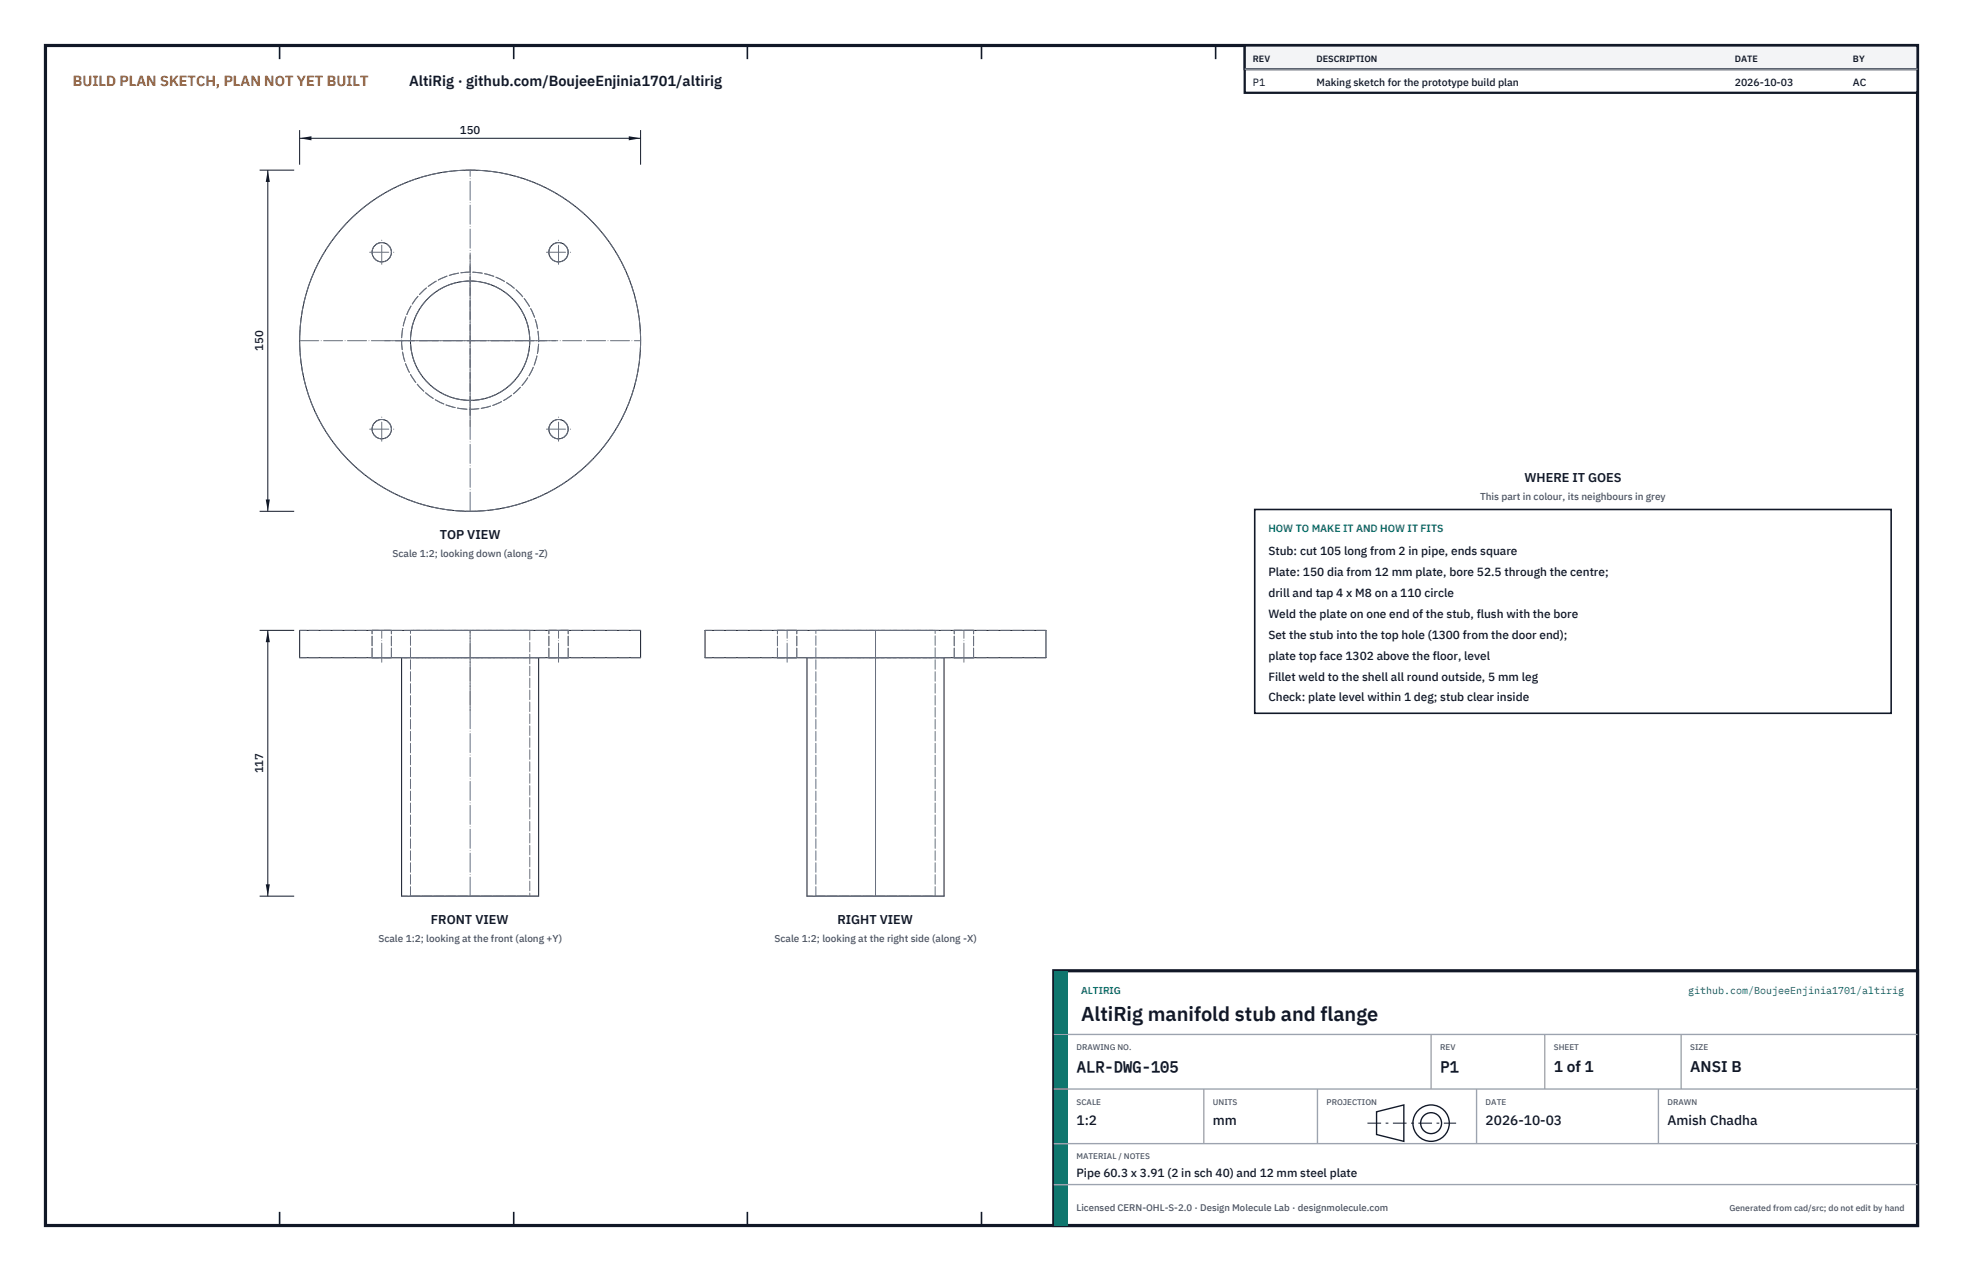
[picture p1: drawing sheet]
<svg xmlns="http://www.w3.org/2000/svg" width="432mm" height="279mm" viewBox="0 0 432 279" stroke-linecap="round" stroke-linejoin="round" font-family="sans-serif">
<defs><g id="words">
<text font-size="4.4" fill="#111827" x="237.8" y="224.4">AltiRig manifold stub and flange</text>
<g font-size="3.4" fill="#111827">
<text x="236.8" y="235.6">ALR-DWG-105</text>
<text x="316.8" y="235.6">P1</text>
<text x="341.8" y="235.6">1 of 1</text>
<text x="371.8" y="235.6">ANSI B</text>
</g>
<text font-size="3.2" fill="#b45309" x="16" y="19">BUILD PLAN SKETCH, PLAN NOT YET BUILT</text>
<text font-size="3.2" fill="#111827" x="90" y="19">AltiRig · github.com/BoujeeEnjinia1701/altirig</text>
<g font-size="3" fill="#111827">
<text x="236.8" y="247.2">1:2</text>
<text x="266.8" y="247.2">mm</text>
<text x="326.8" y="247.2">2026-10-03</text>
<text x="366.8" y="247.2">Amish Chadha</text>
</g>
<g font-size="2.8" fill="#111827">
<text x="335.3" y="106">WHERE IT GOES</text>
<text x="96.7" y="118.5">TOP VIEW</text>
<text x="94.8" y="203.1">FRONT VIEW</text>
<text x="184.2" y="203.1">RIGHT VIEW</text>
</g>
<g font-size="2.6" fill="#111827">
<text x="279" y="122">Stub: cut 105 long from 2 in pipe, ends square</text>
<text x="279" y="126.6">Plate: 150 dia from 12 mm plate, bore 52.5 through the centre;</text>
<text x="279" y="131.2">drill and tap 4 x M8 on a 110 circle</text>
<text x="279" y="135.8">Weld the plate on one end of the stub, flush with the bore</text>
<text x="279" y="140.4">Set the stub into the top hole (1300 from the door end);</text>
<text x="279" y="145">plate top face 1302 above the floor, level</text>
<text x="279" y="149.6">Fillet weld to the shell all round outside, 5 mm leg</text>
<text x="279" y="154.2">Check: plate level within 1 deg; stub clear inside</text>
<text x="236.8" y="258.8">Pipe 60.3 x 3.91 (2 in sch 40) and 12 mm steel plate</text>
</g>
<g font-size="2.5" fill="#111827">
<text x="101.2" y="29.4">150</text>
<text x="57.9" y="77.1" transform="rotate(-90 57.9 77.1)">150</text>
<text x="57.9" y="170" transform="rotate(-90 57.9 170)">117</text>
</g>
<g font-size="2.3" fill="#111827">
<text x="275.6" y="18.8">P1</text>
<text x="289.6" y="18.8">Making sketch for the prototype build plan</text>
<text x="381.6" y="18.8">2026-10-03</text>
<text x="407.6" y="18.8">AC</text>
</g>
<text font-size="2.3" fill="#0f766e" x="279" y="117">HOW TO MAKE IT AND HOW IT FITS</text>
<g font-size="2.2" fill="#4b5563">
<text x="325.6" y="110">This part in colour, its neighbours in grey</text>
<text x="86.3" y="122.5">Scale 1:2; looking down (along -Z)</text>
<text x="83.2" y="207.1">Scale 1:2; looking at the front (along +Y)</text>
<text x="170.4" y="207.1">Scale 1:2; looking at the right side (along -X)</text>
</g>
<g font-size="2.2" fill="#0f766e">
<text x="237.8" y="218.4">ALTIRIG</text>
<text x="371.4" y="218.4">github.com/BoujeeEnjinia1701/altirig</text>
</g>
<text font-size="2.1" fill="#4b5563" x="236.8" y="266.2">Licensed CERN-OHL-S-2.0 · Design Molecule Lab · designmolecule.com</text>
<g font-size="2" fill="#111827">
<text x="275.6" y="13.6">REV</text>
<text x="289.6" y="13.6">DESCRIPTION</text>
<text x="381.6" y="13.6">DATE</text>
<text x="407.6" y="13.6">BY</text>
</g>
<text font-size="1.9" fill="#4b5563" x="380.4" y="266.2">Generated from cad/src; do not edit by hand</text>
<g font-size="1.8" fill="#4b5563">
<text x="236.8" y="230.8">DRAWING NO.</text>
<text x="316.8" y="230.8">REV</text>
<text x="341.8" y="230.8">SHEET</text>
<text x="371.8" y="230.8">SIZE</text>
<text x="236.8" y="242.8">SCALE</text>
<text x="266.8" y="242.8">UNITS</text>
<text x="291.8" y="242.8">PROJECTION</text>
<text x="326.8" y="242.8">DATE</text>
<text x="366.8" y="242.8">DRAWN</text>
<text x="236.8" y="254.8">MATERIAL / NOTES</text>
</g>
</g></defs>
<path d="M10 10h411.8v259.4h-411.8z" fill="none" stroke="#111827" stroke-width=".7" stroke-linecap="butt"/>
<g fill="none" stroke="#111827" stroke-width=".35">
<path d="M61.5 10v3M113 10v3M164.4 10v3M215.9 10v3M267.4 10v3M318.9 10v3M370.3 10v3M61.5 266.4v3M113 266.4v3M164.4 266.4v3M215.9 266.4v3M267.4 266.4v3"/>
<path d="M318.9 266.4v3M370.3 266.4v3"/>
</g>
<g fill="none" stroke="#111727" stroke-width=".22">
<path d="M65.9 138.6h75v6h-75zM155.1 138.6h75v6h-75zM88.3 144.6v52.4h30.2v-52.4M177.5 144.6v52.4h30.2v-52.4"/>
<circle cx="84" cy="55.5" r="2.13"/>
<circle cx="122.9" cy="55.5" r="2.12"/>
<circle cx="103.4" cy="74.9" r="37.5"/>
<circle cx="103.4" cy="74.9" r="13.1"/>
<circle cx="84" cy="94.3" r="2.12"/>
<circle cx="122.9" cy="94.3" r="2.12"/>
</g>
<g fill="none" stroke="#6a7180" stroke-width=".22" stroke-dasharray="2.1 .5">
<path d="M81.8 138.6h4.3M86.1 138.6h-4.3M90.3 138.6h26.2M116.5 138.6v58.4M116.5 138.6h-26.2M120.7 138.6h4.3M125 138.6h-4.3M140.9 138.6h-75M171 138.6h2.1M173.1 138.6h2.2M175.3 138.6h-4.3M179.5 138.6h13.1"/>
<path d="M192.6 138.6v58.4M192.6 138.6h13.1M205.7 138.6h-26.2M209.9 138.6h2.1M212 138.6h2.2M214.2 138.6h-4.3M230.1 138.6h-75M81.8 144.6h4.3M81.8 144.6v-6M86.1 144.6v-6M86.1 144.6h-4.3M88.3 144.6h30.2"/>
<path d="M118.5 144.6h-30.2M120.7 144.6h4.3M120.7 144.6v-6M125 144.6v-6M125 144.6h-4.3M140.9 144.6h-75M171 144.6h2.1M171 144.6v-6M173.1 144.6h2.2M175.3 144.6h-4.3M175.3 144.6v-6M177.5 144.6h15.1"/>
<path d="M192.6 144.6h15.1M207.7 144.6h-30.2M209.9 144.6h2.1M209.9 144.6v-6M212 144.6h2.2M214.2 144.6h-4.3M214.2 144.6v-6M230.1 144.6h-75M90.3 197h26.2M90.3 197v-58.4M116.5 197h-26.2M118.5 197h-30.2"/>
<path d="M179.5 197h13.1M179.5 197v-58.4M192.6 197h13.1M205.7 197h-26.2M205.7 197v-58.4M207.7 197h-30.2"/>
<circle cx="84" cy="55.5" r="2.13"/>
<circle cx="122.9" cy="55.5" r="2.12"/>
<circle cx="103.4" cy="74.9" r="37.5"/>
<circle cx="103.4" cy="74.9" r="13.1"/>
<circle cx="103.4" cy="74.9" r="15.1"/>
<circle cx="84" cy="94.3" r="2.12"/>
<circle cx="122.9" cy="94.3" r="2.12"/>
</g>
<g fill="none" stroke="#6a7180" stroke-width=".22" stroke-dasharray="4.2 .5 0 .5">
<path d="M81.3 55.5h5.3M84 58.1v-5.3M120.2 55.5h5.3M122.9 58.1v-5.3M65.9 74.9h75M84.6 74.9h37.7M87 74.9h32.8M81.3 94.3h5.3M84 97v-5.3M103.4 93.7v-37.6M103.4 91.3v-32.8M120.2 94.3h5.3"/>
<path d="M122.9 97v-5.3M103.4 112.4v-75M84 145.6v-7M103.4 156.2v-17.6M122.9 145.6v-7M173.1 145.6v-7M192.6 156.2v-17.6M212 145.6v-7M103.4 197v-58.4M192.6 197v-58.4"/>
</g>
<path d="M65.9 28.6v7.6M65.9 30.4h75M140.9 28.6v7.6" fill="none" stroke="#111827" stroke-width=".22"/>
<path d="M65.9 30.4l2.6-.5v.9zM138.3 29.9v.9l2.6-.4z" fill="#111827"/>
<path d="M57.1 37.4h7.6M58.9 37.4v75M57.1 112.4h7.6" fill="none" stroke="#111827" stroke-width=".22"/>
<path d="M58.9 37.4l-.4 2.6h.9zM58.5 109.8h.9l-.5 2.6z" fill="#111827"/>
<path d="M57.1 138.6h7.6M58.9 138.6v58.4M57.1 197h7.6" fill="none" stroke="#111827" stroke-width=".22"/>
<path d="M58.9 138.6l-.4 2.6h.9zM58.5 194.4h.9l-.5 2.6z" fill="#111827"/>
<path d="M276 112h140v44.8h-140z" fill="#fff" stroke="#111827" stroke-width=".35"/>
<path d="M273.8 10h148v10.4h-148z" fill="#fff" stroke="#111827" stroke-width=".5"/>
<path d="M273.8 10h148v5.2h-148z" fill="#f3f4f6" stroke="#111827" stroke-width=".5"/>
<path d="M273.8 15.2h148" fill="none" stroke="#9ca3af" stroke-width=".3"/>
<path d="M231.8 213.4h190v56h-190z" fill="#fff" stroke="#111827" stroke-width=".7" stroke-linecap="butt"/>
<path d="M231.8 213.4h3v56h-3z" fill="#0f766e"/>
<path d="M231.8 227.4h190M231.8 239.4h190M264.8 239.4v12M289.8 239.4v12M314.8 227.4v12M324.8 239.4v12M339.8 227.4v12M364.8 239.4v12M369.8 227.4v12M231.8 251.4h190M231.8 260.4h190" fill="none" stroke="#9ca3af" stroke-width=".3"/>
<g fill="none" stroke="#111827" stroke-width=".3">
<path d="M302.8 244.4l6-1.5v8l-6-1.5z"/>
<circle cx="314.8" cy="246.9" r="4"/>
<circle cx="314.8" cy="246.9" r="2.3"/>
</g>
<path d="M300.8 246.9h19.5" fill="none" stroke="#111827" stroke-width=".22" stroke-dasharray="3 1 .6 1" stroke-linecap="butt"/>
<use href="#words"/>
</svg>
